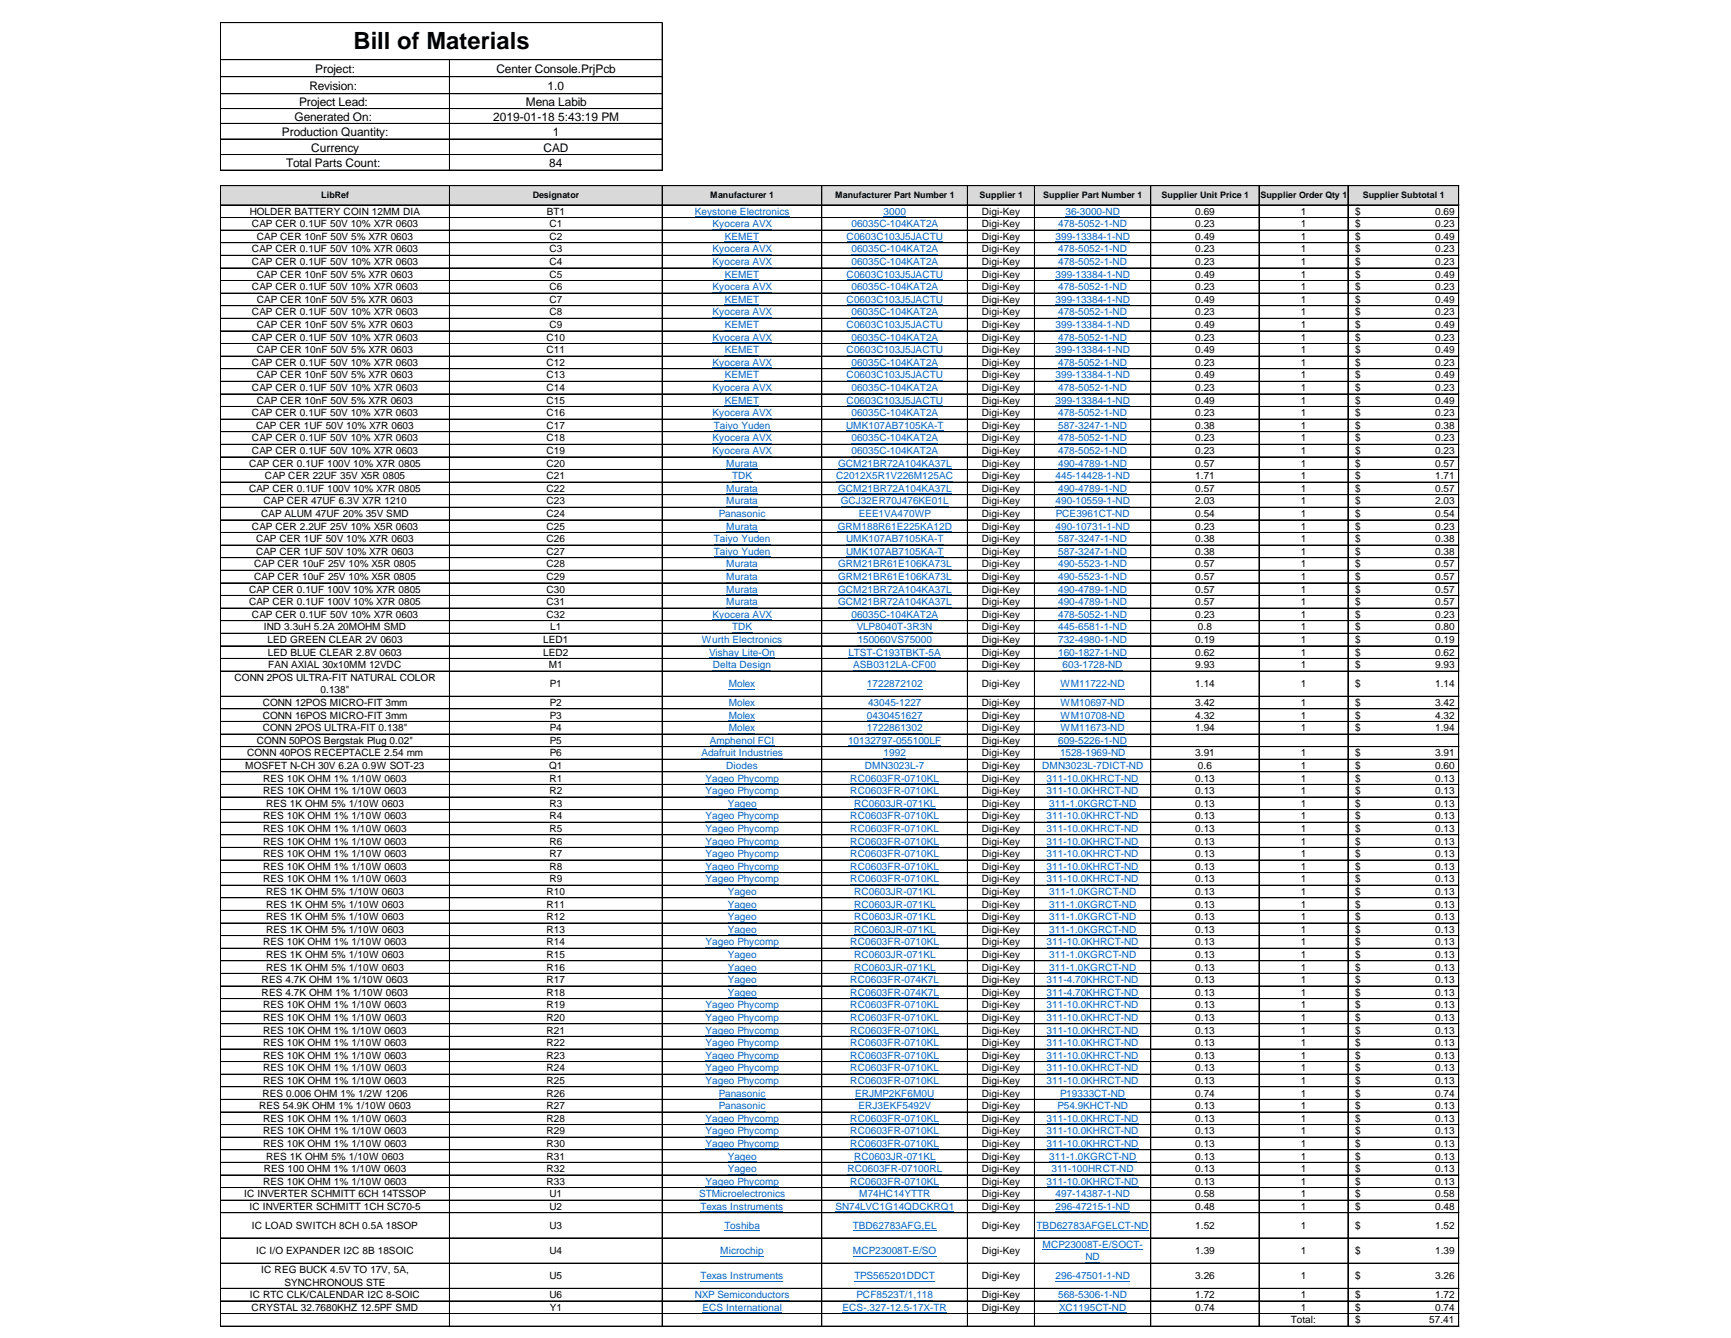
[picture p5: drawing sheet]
<svg xmlns="http://www.w3.org/2000/svg" width="279mm" height="216mm" viewBox="0 0 279 216" stroke-linecap="round" stroke-linejoin="round" font-family="sans-serif">
<defs><g id="words">
<text font-size="3.8" x="57.1" y="7.9">Bill of Materials</text>
<g font-size="1.9">
<text x="50.9" y="11.8">Project:</text>
<text x="80.1" y="11.8">Center Console.PrjPcb</text>
<text x="48.3" y="17.1">Project Lead:</text>
<text x="49.9" y="14.5">Revision:</text>
<text x="84.9" y="17.1">Mena Labib</text>
<text x="88.4" y="14.5">1.0</text>
<text x="45.5" y="21.9">Production Quantity:</text>
<text x="47.5" y="19.5">Generated On:</text>
<text x="79.6" y="19.5">2019-01-18 5:43:19 PM</text>
<text x="89.2" y="21.9">1</text>
<text x="46.2" y="27">Total Parts Count:</text>
<text x="50.2" y="24.5">Currency</text>
<text x="87.7" y="24.5">CAD</text>
<text x="88.6" y="27">84</text>
</g>
<g font-size="1.6">
<text x="40.3" y="34.6">HOLDER BATTERY COIN 12MM DIA</text>
<text x="88.3" y="34.6">BT1</text>
<text x="158.5" y="34.6">Digi-Key</text>
<text x="192.9" y="34.6">0.69</text>
<text x="210" y="34.6">1</text>
<text x="218.8" y="34.6">$</text>
<text x="231.6" y="34.6">0.69</text>
<text x="40.7" y="36.7">CAP CER 0.1UF 50V 10% X7R 0603</text>
<text x="40.7" y="40.7">CAP CER 0.1UF 50V 10% X7R 0603</text>
<text x="41.4" y="38.7">CAP CER 10nF 50V 5% X7R 0603</text>
<text x="88.7" y="36.7">C1</text>
<text x="88.7" y="38.7">C2</text>
<text x="88.7" y="40.7">C3</text>
<text x="158.5" y="36.7">Digi-Key</text>
<text x="158.5" y="38.7">Digi-Key</text>
<text x="158.5" y="40.7">Digi-Key</text>
<text x="192.9" y="36.7">0.23</text>
<text x="192.9" y="38.7">0.49</text>
<text x="192.9" y="40.7">0.23</text>
<text x="210" y="36.7">1</text>
<text x="210" y="38.7">1</text>
<text x="210" y="40.7">1</text>
<text x="218.8" y="36.7">$</text>
<text x="218.8" y="38.7">$</text>
<text x="218.8" y="40.7">$</text>
<text x="231.6" y="36.7">0.23</text>
<text x="231.6" y="38.7">0.49</text>
<text x="231.6" y="40.7">0.23</text>
<text x="40.7" y="42.8">CAP CER 0.1UF 50V 10% X7R 0603</text>
<text x="40.7" y="46.8">CAP CER 0.1UF 50V 10% X7R 0603</text>
<text x="41.4" y="44.8">CAP CER 10nF 50V 5% X7R 0603</text>
<text x="88.7" y="42.8">C4</text>
<text x="88.7" y="44.8">C5</text>
<text x="88.7" y="46.8">C6</text>
<text x="158.5" y="42.8">Digi-Key</text>
<text x="158.5" y="44.8">Digi-Key</text>
<text x="158.5" y="46.8">Digi-Key</text>
<text x="192.9" y="42.8">0.23</text>
<text x="192.9" y="44.8">0.49</text>
<text x="192.9" y="46.8">0.23</text>
<text x="210" y="42.8">1</text>
<text x="210" y="44.8">1</text>
<text x="210" y="46.8">1</text>
<text x="218.8" y="42.8">$</text>
<text x="218.8" y="44.8">$</text>
<text x="218.8" y="46.8">$</text>
<text x="231.6" y="42.8">0.23</text>
<text x="231.6" y="44.8">0.49</text>
<text x="231.6" y="46.8">0.23</text>
<text x="40.7" y="50.9">CAP CER 0.1UF 50V 10% X7R 0603</text>
<text x="41.4" y="48.9">CAP CER 10nF 50V 5% X7R 0603</text>
<text x="41.4" y="52.9">CAP CER 10nF 50V 5% X7R 0603</text>
<text x="88.7" y="48.9">C7</text>
<text x="88.7" y="50.9">C8</text>
<text x="88.7" y="52.9">C9</text>
<text x="158.5" y="48.9">Digi-Key</text>
<text x="158.5" y="50.9">Digi-Key</text>
<text x="158.5" y="52.9">Digi-Key</text>
<text x="192.9" y="48.9">0.49</text>
<text x="192.9" y="50.9">0.23</text>
<text x="192.9" y="52.9">0.49</text>
<text x="210" y="48.9">1</text>
<text x="210" y="50.9">1</text>
<text x="210" y="52.9">1</text>
<text x="218.8" y="48.9">$</text>
<text x="218.8" y="50.9">$</text>
<text x="218.8" y="52.9">$</text>
<text x="231.6" y="48.9">0.49</text>
<text x="231.6" y="50.9">0.23</text>
<text x="231.6" y="52.9">0.49</text>
<text x="40.7" y="55">CAP CER 0.1UF 50V 10% X7R 0603</text>
<text x="40.7" y="59">CAP CER 0.1UF 50V 10% X7R 0603</text>
<text x="41.4" y="57">CAP CER 10nF 50V 5% X7R 0603</text>
<text x="88.2" y="55">C10</text>
<text x="88.2" y="57">C11</text>
<text x="88.2" y="59">C12</text>
<text x="158.5" y="55">Digi-Key</text>
<text x="158.5" y="57">Digi-Key</text>
<text x="158.5" y="59">Digi-Key</text>
<text x="192.9" y="55">0.23</text>
<text x="192.9" y="57">0.49</text>
<text x="192.9" y="59">0.23</text>
<text x="210" y="55">1</text>
<text x="210" y="57">1</text>
<text x="210" y="59">1</text>
<text x="218.8" y="55">$</text>
<text x="218.8" y="57">$</text>
<text x="218.8" y="59">$</text>
<text x="231.6" y="55">0.23</text>
<text x="231.6" y="57">0.49</text>
<text x="231.6" y="59">0.23</text>
<text x="40.7" y="63.1">CAP CER 0.1UF 50V 10% X7R 0603</text>
<text x="41.4" y="61.1">CAP CER 10nF 50V 5% X7R 0603</text>
<text x="41.4" y="65.1">CAP CER 10nF 50V 5% X7R 0603</text>
<text x="88.2" y="61.1">C13</text>
<text x="88.2" y="63.1">C14</text>
<text x="88.2" y="65.1">C15</text>
<text x="158.5" y="61.1">Digi-Key</text>
<text x="158.5" y="63.1">Digi-Key</text>
<text x="158.5" y="65.1">Digi-Key</text>
<text x="192.9" y="61.1">0.49</text>
<text x="192.9" y="63.1">0.23</text>
<text x="192.9" y="65.1">0.49</text>
<text x="210" y="61.1">1</text>
<text x="210" y="63.1">1</text>
<text x="210" y="65.1">1</text>
<text x="218.8" y="61.1">$</text>
<text x="218.8" y="63.1">$</text>
<text x="218.8" y="65.1">$</text>
<text x="231.6" y="61.1">0.49</text>
<text x="231.6" y="63.1">0.23</text>
<text x="231.6" y="65.1">0.49</text>
<text x="40.7" y="67.2">CAP CER 0.1UF 50V 10% X7R 0603</text>
<text x="40.7" y="71.2">CAP CER 0.1UF 50V 10% X7R 0603</text>
<text x="41.3" y="69.2">CAP CER 1UF 50V 10% X7R 0603</text>
<text x="88.2" y="67.2">C16</text>
<text x="88.2" y="69.2">C17</text>
<text x="88.2" y="71.2">C18</text>
<text x="158.5" y="67.2">Digi-Key</text>
<text x="158.5" y="69.2">Digi-Key</text>
<text x="158.5" y="71.2">Digi-Key</text>
<text x="192.9" y="67.2">0.23</text>
<text x="192.9" y="69.2">0.38</text>
<text x="192.9" y="71.2">0.23</text>
<text x="210" y="67.2">1</text>
<text x="210" y="69.2">1</text>
<text x="210" y="71.2">1</text>
<text x="218.8" y="67.2">$</text>
<text x="218.8" y="69.2">$</text>
<text x="218.8" y="71.2">$</text>
<text x="231.6" y="67.2">0.23</text>
<text x="231.6" y="69.2">0.38</text>
<text x="231.6" y="71.2">0.23</text>
<text x="40.2" y="75.3">CAP CER 0.1UF 100V 10% X7R 0805</text>
<text x="40.7" y="73.3">CAP CER 0.1UF 50V 10% X7R 0603</text>
<text x="42.8" y="77.3">CAP CER 22UF 35V X5R 0805</text>
<text x="88.2" y="73.3">C19</text>
<text x="88.2" y="75.3">C20</text>
<text x="88.2" y="77.3">C21</text>
<text x="158.5" y="73.3">Digi-Key</text>
<text x="158.5" y="75.3">Digi-Key</text>
<text x="158.5" y="77.3">Digi-Key</text>
<text x="192.9" y="73.3">0.23</text>
<text x="192.9" y="75.3">0.57</text>
<text x="192.9" y="77.3">1.71</text>
<text x="210" y="73.3">1</text>
<text x="210" y="75.3">1</text>
<text x="210" y="77.3">1</text>
<text x="218.8" y="73.3">$</text>
<text x="218.8" y="75.3">$</text>
<text x="218.8" y="77.3">$</text>
<text x="231.6" y="73.3">0.23</text>
<text x="231.6" y="75.3">0.57</text>
<text x="231.6" y="77.3">1.71</text>
<text x="40.2" y="79.4">CAP CER 0.1UF 100V 10% X7R 0805</text>
<text x="42.2" y="83.4">CAP ALUM 47UF 20% 35V SMD</text>
<text x="42.5" y="81.4">CAP CER 47UF 6.3V X7R 1210</text>
<text x="88.2" y="79.4">C22</text>
<text x="88.2" y="81.4">C23</text>
<text x="88.2" y="83.4">C24</text>
<text x="158.5" y="79.4">Digi-Key</text>
<text x="158.5" y="81.4">Digi-Key</text>
<text x="158.5" y="83.4">Digi-Key</text>
<text x="192.9" y="79.4">0.57</text>
<text x="192.9" y="81.4">2.03</text>
<text x="192.9" y="83.4">0.54</text>
<text x="210" y="79.4">1</text>
<text x="210" y="81.4">1</text>
<text x="210" y="83.4">1</text>
<text x="218.8" y="79.4">$</text>
<text x="218.8" y="81.4">$</text>
<text x="218.8" y="83.4">$</text>
<text x="231.6" y="79.4">0.57</text>
<text x="231.6" y="81.4">2.03</text>
<text x="231.6" y="83.4">0.54</text>
<text x="40.7" y="85.5">CAP CER 2.2UF 25V 10% X5R 0603</text>
<text x="41.3" y="87.5">CAP CER 1UF 50V 10% X7R 0603</text>
<text x="41.3" y="89.5">CAP CER 1UF 50V 10% X7R 0603</text>
<text x="88.2" y="85.5">C25</text>
<text x="88.2" y="87.5">C26</text>
<text x="88.2" y="89.5">C27</text>
<text x="158.5" y="85.5">Digi-Key</text>
<text x="158.5" y="87.5">Digi-Key</text>
<text x="158.5" y="89.5">Digi-Key</text>
<text x="192.9" y="85.5">0.23</text>
<text x="192.9" y="87.5">0.38</text>
<text x="192.9" y="89.5">0.38</text>
<text x="210" y="85.5">1</text>
<text x="210" y="87.5">1</text>
<text x="210" y="89.5">1</text>
<text x="218.8" y="85.5">$</text>
<text x="218.8" y="87.5">$</text>
<text x="218.8" y="89.5">$</text>
<text x="231.6" y="85.5">0.23</text>
<text x="231.6" y="87.5">0.38</text>
<text x="231.6" y="89.5">0.38</text>
<text x="40.2" y="95.6">CAP CER 0.1UF 100V 10% X7R 0805</text>
<text x="41" y="91.6">CAP CER 10uF 25V 10% X5R 0805</text>
<text x="41" y="93.6">CAP CER 10uF 25V 10% X5R 0805</text>
<text x="88.2" y="91.6">C28</text>
<text x="88.2" y="93.6">C29</text>
<text x="88.2" y="95.6">C30</text>
<text x="158.5" y="91.6">Digi-Key</text>
<text x="158.5" y="93.6">Digi-Key</text>
<text x="158.5" y="95.6">Digi-Key</text>
<text x="192.9" y="91.6">0.57</text>
<text x="192.9" y="93.6">0.57</text>
<text x="192.9" y="95.6">0.57</text>
<text x="210" y="91.6">1</text>
<text x="210" y="93.6">1</text>
<text x="210" y="95.6">1</text>
<text x="218.8" y="91.6">$</text>
<text x="218.8" y="93.6">$</text>
<text x="218.8" y="95.6">$</text>
<text x="231.6" y="91.6">0.57</text>
<text x="231.6" y="93.6">0.57</text>
<text x="231.6" y="95.6">0.57</text>
<text x="40.2" y="97.7">CAP CER 0.1UF 100V 10% X7R 0805</text>
<text x="40.7" y="99.7">CAP CER 0.1UF 50V 10% X7R 0603</text>
<text x="42.6" y="101.7">IND 3.3uH 5.2A 20MOHM SMD</text>
<text x="88.2" y="97.7">C31</text>
<text x="88.2" y="99.7">C32</text>
<text x="88.8" y="101.7">L1</text>
<text x="158.5" y="97.7">Digi-Key</text>
<text x="158.5" y="99.7">Digi-Key</text>
<text x="158.5" y="101.7">Digi-Key</text>
<text x="192.9" y="97.7">0.57</text>
<text x="192.9" y="99.7">0.23</text>
<text x="193.3" y="101.7">0.8</text>
<text x="210" y="97.7">1</text>
<text x="210" y="99.7">1</text>
<text x="210" y="101.7">1</text>
<text x="218.8" y="97.7">$</text>
<text x="218.8" y="99.7">$</text>
<text x="218.8" y="101.7">$</text>
<text x="231.6" y="97.7">0.57</text>
<text x="231.6" y="99.7">0.23</text>
<text x="231.6" y="101.7">0.80</text>
<text x="43.2" y="103.8">LED GREEN CLEAR 2V 0603</text>
<text x="43.2" y="105.8">LED BLUE CLEAR 2.8V 0603</text>
<text x="43.3" y="107.8">FAN AXIAL 30x10MM 12VDC</text>
<text x="87.7" y="103.8">LED1</text>
<text x="87.7" y="105.8">LED2</text>
<text x="88.6" y="107.8">M1</text>
<text x="158.5" y="103.8">Digi-Key</text>
<text x="158.5" y="105.8">Digi-Key</text>
<text x="158.5" y="107.8">Digi-Key</text>
<text x="192.9" y="103.8">0.19</text>
<text x="192.9" y="105.8">0.62</text>
<text x="192.9" y="107.8">9.93</text>
<text x="210" y="103.8">1</text>
<text x="210" y="105.8">1</text>
<text x="210" y="107.8">1</text>
<text x="218.8" y="103.8">$</text>
<text x="218.8" y="105.8">$</text>
<text x="218.8" y="107.8">$</text>
<text x="231.6" y="103.8">0.19</text>
<text x="231.6" y="105.8">0.62</text>
<text x="231.6" y="107.8">9.93</text>
<text x="37.9" y="109.9">CONN 2POS ULTRA-FIT NATURAL COLOR</text>
<text x="42.4" y="113.9">CONN 12POS MICRO-FIT 3mm</text>
<text x="51.7" y="111.9">0.138&quot;</text>
<text x="88.8" y="110.9">P1</text>
<text x="88.8" y="113.9">P2</text>
<text x="158.5" y="110.9">Digi-Key</text>
<text x="158.5" y="113.9">Digi-Key</text>
<text x="192.9" y="110.9">1.14</text>
<text x="192.9" y="113.9">3.42</text>
<text x="210" y="110.9">1</text>
<text x="210" y="113.9">1</text>
<text x="218.8" y="110.9">$</text>
<text x="218.8" y="113.9">$</text>
<text x="231.6" y="110.9">1.14</text>
<text x="231.6" y="113.9">3.42</text>
<text x="42.4" y="116">CONN 16POS MICRO-FIT 3mm</text>
<text x="42.4" y="118">CONN 2POS ULTRA-FIT 0.138&quot;</text>
<text x="88.8" y="116">P3</text>
<text x="88.8" y="118">P4</text>
<text x="158.5" y="116">Digi-Key</text>
<text x="158.5" y="118">Digi-Key</text>
<text x="192.9" y="116">4.32</text>
<text x="192.9" y="118">1.94</text>
<text x="210" y="116">1</text>
<text x="210" y="118">1</text>
<text x="218.8" y="116">$</text>
<text x="218.8" y="118">$</text>
<text x="231.6" y="116">4.32</text>
<text x="231.6" y="118">1.94</text>
<text x="39.6" y="124.1">MOSFET N-CH 30V 6.2A 0.9W SOT-23</text>
<text x="39.9" y="122.1">CONN 40POS RECEPTACLE 2.54 mm</text>
<text x="41.4" y="120">CONN 50POS Bergstak Plug 0.02&quot;</text>
<text x="88.6" y="124.1">Q1</text>
<text x="88.8" y="120">P5</text>
<text x="88.8" y="122.1">P6</text>
<text x="158.5" y="120">Digi-Key</text>
<text x="158.5" y="122.1">Digi-Key</text>
<text x="158.5" y="124.1">Digi-Key</text>
<text x="192.9" y="122.1">3.91</text>
<text x="193.3" y="124.1">0.6</text>
<text x="210" y="122.1">1</text>
<text x="210" y="124.1">1</text>
<text x="218.8" y="122.1">$</text>
<text x="218.8" y="124.1">$</text>
<text x="231.6" y="122.1">3.91</text>
<text x="231.6" y="124.1">0.60</text>
<text x="42.5" y="126.1">RES 10K OHM 1% 1/10W 0603</text>
<text x="42.5" y="128.2">RES 10K OHM 1% 1/10W 0603</text>
<text x="42.9" y="130.2">RES 1K OHM 5% 1/10W 0603</text>
<text x="88.7" y="126.1">R1</text>
<text x="88.7" y="128.2">R2</text>
<text x="88.7" y="130.2">R3</text>
<text x="158.5" y="126.1">Digi-Key</text>
<text x="158.5" y="128.2">Digi-Key</text>
<text x="158.5" y="130.2">Digi-Key</text>
<text x="192.9" y="126.1">0.13</text>
<text x="192.9" y="128.2">0.13</text>
<text x="192.9" y="130.2">0.13</text>
<text x="210" y="126.1">1</text>
<text x="210" y="128.2">1</text>
<text x="210" y="130.2">1</text>
<text x="218.8" y="126.1">$</text>
<text x="218.8" y="128.2">$</text>
<text x="218.8" y="130.2">$</text>
<text x="231.6" y="126.1">0.13</text>
<text x="231.6" y="128.2">0.13</text>
<text x="231.6" y="130.2">0.13</text>
<text x="42.5" y="132.2">RES 10K OHM 1% 1/10W 0603</text>
<text x="42.5" y="134.2">RES 10K OHM 1% 1/10W 0603</text>
<text x="42.5" y="136.3">RES 10K OHM 1% 1/10W 0603</text>
<text x="88.7" y="132.2">R4</text>
<text x="88.7" y="134.2">R5</text>
<text x="88.7" y="136.3">R6</text>
<text x="158.5" y="132.2">Digi-Key</text>
<text x="158.5" y="134.2">Digi-Key</text>
<text x="158.5" y="136.3">Digi-Key</text>
<text x="192.9" y="132.2">0.13</text>
<text x="192.9" y="134.2">0.13</text>
<text x="192.9" y="136.3">0.13</text>
<text x="210" y="132.2">1</text>
<text x="210" y="134.2">1</text>
<text x="210" y="136.3">1</text>
<text x="218.8" y="132.2">$</text>
<text x="218.8" y="134.2">$</text>
<text x="218.8" y="136.3">$</text>
<text x="231.6" y="132.2">0.13</text>
<text x="231.6" y="134.2">0.13</text>
<text x="231.6" y="136.3">0.13</text>
<text x="42.5" y="138.3">RES 10K OHM 1% 1/10W 0603</text>
<text x="42.5" y="140.3">RES 10K OHM 1% 1/10W 0603</text>
<text x="42.5" y="142.4">RES 10K OHM 1% 1/10W 0603</text>
<text x="88.7" y="138.3">R7</text>
<text x="88.7" y="140.3">R8</text>
<text x="88.7" y="142.4">R9</text>
<text x="158.5" y="138.3">Digi-Key</text>
<text x="158.5" y="140.3">Digi-Key</text>
<text x="158.5" y="142.4">Digi-Key</text>
<text x="192.9" y="138.3">0.13</text>
<text x="192.9" y="140.3">0.13</text>
<text x="192.9" y="142.4">0.13</text>
<text x="210" y="138.3">1</text>
<text x="210" y="140.3">1</text>
<text x="210" y="142.4">1</text>
<text x="218.8" y="138.3">$</text>
<text x="218.8" y="140.3">$</text>
<text x="218.8" y="142.4">$</text>
<text x="231.6" y="138.3">0.13</text>
<text x="231.6" y="140.3">0.13</text>
<text x="231.6" y="142.4">0.13</text>
<text x="42.9" y="144.4">RES 1K OHM 5% 1/10W 0603</text>
<text x="42.9" y="146.4">RES 1K OHM 5% 1/10W 0603</text>
<text x="42.9" y="148.5">RES 1K OHM 5% 1/10W 0603</text>
<text x="88.2" y="144.4">R10</text>
<text x="88.2" y="146.4">R11</text>
<text x="88.2" y="148.5">R12</text>
<text x="158.5" y="144.4">Digi-Key</text>
<text x="158.5" y="146.4">Digi-Key</text>
<text x="158.5" y="148.5">Digi-Key</text>
<text x="192.9" y="144.4">0.13</text>
<text x="192.9" y="146.4">0.13</text>
<text x="192.9" y="148.5">0.13</text>
<text x="210" y="144.4">1</text>
<text x="210" y="146.4">1</text>
<text x="210" y="148.5">1</text>
<text x="218.8" y="144.4">$</text>
<text x="218.8" y="146.4">$</text>
<text x="218.8" y="148.5">$</text>
<text x="231.6" y="144.4">0.13</text>
<text x="231.6" y="146.4">0.13</text>
<text x="231.6" y="148.5">0.13</text>
<text x="42.5" y="152.5">RES 10K OHM 1% 1/10W 0603</text>
<text x="42.9" y="150.5">RES 1K OHM 5% 1/10W 0603</text>
<text x="42.9" y="154.6">RES 1K OHM 5% 1/10W 0603</text>
<text x="88.2" y="150.5">R13</text>
<text x="88.2" y="152.5">R14</text>
<text x="88.2" y="154.6">R15</text>
<text x="158.5" y="150.5">Digi-Key</text>
<text x="158.5" y="152.5">Digi-Key</text>
<text x="158.5" y="154.6">Digi-Key</text>
<text x="192.9" y="150.5">0.13</text>
<text x="192.9" y="152.5">0.13</text>
<text x="192.9" y="154.6">0.13</text>
<text x="210" y="150.5">1</text>
<text x="210" y="152.5">1</text>
<text x="210" y="154.6">1</text>
<text x="218.8" y="150.5">$</text>
<text x="218.8" y="152.5">$</text>
<text x="218.8" y="154.6">$</text>
<text x="231.6" y="150.5">0.13</text>
<text x="231.6" y="152.5">0.13</text>
<text x="231.6" y="154.6">0.13</text>
<text x="42.2" y="158.6">RES 4.7K OHM 1% 1/10W 0603</text>
<text x="42.2" y="160.7">RES 4.7K OHM 1% 1/10W 0603</text>
<text x="42.9" y="156.6">RES 1K OHM 5% 1/10W 0603</text>
<text x="88.2" y="156.6">R16</text>
<text x="88.2" y="158.6">R17</text>
<text x="88.2" y="160.7">R18</text>
<text x="158.5" y="156.6">Digi-Key</text>
<text x="158.5" y="158.6">Digi-Key</text>
<text x="158.5" y="160.7">Digi-Key</text>
<text x="192.9" y="156.6">0.13</text>
<text x="192.9" y="158.6">0.13</text>
<text x="192.9" y="160.7">0.13</text>
<text x="210" y="156.6">1</text>
<text x="210" y="158.6">1</text>
<text x="210" y="160.7">1</text>
<text x="218.8" y="156.6">$</text>
<text x="218.8" y="158.6">$</text>
<text x="218.8" y="160.7">$</text>
<text x="231.6" y="156.6">0.13</text>
<text x="231.6" y="158.6">0.13</text>
<text x="231.6" y="160.7">0.13</text>
<text x="42.5" y="162.7">RES 10K OHM 1% 1/10W 0603</text>
<text x="42.5" y="164.7">RES 10K OHM 1% 1/10W 0603</text>
<text x="42.5" y="166.8">RES 10K OHM 1% 1/10W 0603</text>
<text x="88.2" y="162.7">R19</text>
<text x="88.2" y="164.7">R20</text>
<text x="88.2" y="166.8">R21</text>
<text x="158.5" y="162.7">Digi-Key</text>
<text x="158.5" y="164.7">Digi-Key</text>
<text x="158.5" y="166.8">Digi-Key</text>
<text x="192.9" y="162.7">0.13</text>
<text x="192.9" y="164.7">0.13</text>
<text x="192.9" y="166.8">0.13</text>
<text x="210" y="162.7">1</text>
<text x="210" y="164.7">1</text>
<text x="210" y="166.8">1</text>
<text x="218.8" y="162.7">$</text>
<text x="218.8" y="164.7">$</text>
<text x="218.8" y="166.8">$</text>
<text x="231.6" y="162.7">0.13</text>
<text x="231.6" y="164.7">0.13</text>
<text x="231.6" y="166.8">0.13</text>
<text x="42.5" y="168.8">RES 10K OHM 1% 1/10W 0603</text>
<text x="42.5" y="170.8">RES 10K OHM 1% 1/10W 0603</text>
<text x="42.5" y="172.9">RES 10K OHM 1% 1/10W 0603</text>
<text x="88.2" y="168.8">R22</text>
<text x="88.2" y="170.8">R23</text>
<text x="88.2" y="172.9">R24</text>
<text x="158.5" y="168.8">Digi-Key</text>
<text x="158.5" y="170.8">Digi-Key</text>
<text x="158.5" y="172.9">Digi-Key</text>
<text x="192.9" y="168.8">0.13</text>
<text x="192.9" y="170.8">0.13</text>
<text x="192.9" y="172.9">0.13</text>
<text x="210" y="168.8">1</text>
<text x="210" y="170.8">1</text>
<text x="210" y="172.9">1</text>
<text x="218.8" y="168.8">$</text>
<text x="218.8" y="170.8">$</text>
<text x="218.8" y="172.9">$</text>
<text x="231.6" y="168.8">0.13</text>
<text x="231.6" y="170.8">0.13</text>
<text x="231.6" y="172.9">0.13</text>
<text x="41.8" y="179">RES 54.9K OHM 1% 1/10W 0603</text>
<text x="42.3" y="176.9">RES 0.006 OHM 1% 1/2W 1206</text>
<text x="42.5" y="174.9">RES 10K OHM 1% 1/10W 0603</text>
<text x="88.2" y="174.9">R25</text>
<text x="88.2" y="176.9">R26</text>
<text x="88.2" y="179">R27</text>
<text x="158.5" y="174.9">Digi-Key</text>
<text x="158.5" y="176.9">Digi-Key</text>
<text x="158.5" y="179">Digi-Key</text>
<text x="192.9" y="174.9">0.13</text>
<text x="192.9" y="176.9">0.74</text>
<text x="192.9" y="179">0.13</text>
<text x="210" y="174.9">1</text>
<text x="210" y="176.9">1</text>
<text x="210" y="179">1</text>
<text x="218.8" y="174.9">$</text>
<text x="218.8" y="176.9">$</text>
<text x="218.8" y="179">$</text>
<text x="231.6" y="174.9">0.13</text>
<text x="231.6" y="176.9">0.74</text>
<text x="231.6" y="179">0.13</text>
<text x="42.5" y="181">RES 10K OHM 1% 1/10W 0603</text>
<text x="42.5" y="183">RES 10K OHM 1% 1/10W 0603</text>
<text x="42.5" y="185.1">RES 10K OHM 1% 1/10W 0603</text>
<text x="88.2" y="181">R28</text>
<text x="88.2" y="183">R29</text>
<text x="88.2" y="185.1">R30</text>
<text x="158.5" y="181">Digi-Key</text>
<text x="158.5" y="183">Digi-Key</text>
<text x="158.5" y="185.1">Digi-Key</text>
<text x="192.9" y="181">0.13</text>
<text x="192.9" y="183">0.13</text>
<text x="192.9" y="185.1">0.13</text>
<text x="210" y="181">1</text>
<text x="210" y="183">1</text>
<text x="210" y="185.1">1</text>
<text x="218.8" y="181">$</text>
<text x="218.8" y="183">$</text>
<text x="218.8" y="185.1">$</text>
<text x="231.6" y="181">0.13</text>
<text x="231.6" y="183">0.13</text>
<text x="231.6" y="185.1">0.13</text>
<text x="42.5" y="191.2">RES 10K OHM 1% 1/10W 0603</text>
<text x="42.6" y="189.1">RES 100 OHM 1% 1/10W 0603</text>
<text x="42.9" y="187.1">RES 1K OHM 5% 1/10W 0603</text>
<text x="88.2" y="187.1">R31</text>
<text x="88.2" y="189.1">R32</text>
<text x="88.2" y="191.2">R33</text>
<text x="158.5" y="187.1">Digi-Key</text>
<text x="158.5" y="189.1">Digi-Key</text>
<text x="158.5" y="191.2">Digi-Key</text>
<text x="192.9" y="187.1">0.13</text>
<text x="192.9" y="189.1">0.13</text>
<text x="192.9" y="191.2">0.13</text>
<text x="210" y="187.1">1</text>
<text x="210" y="189.1">1</text>
<text x="210" y="191.2">1</text>
<text x="218.8" y="187.1">$</text>
<text x="218.8" y="189.1">$</text>
<text x="218.8" y="191.2">$</text>
<text x="231.6" y="187.1">0.13</text>
<text x="231.6" y="189.1">0.13</text>
<text x="231.6" y="191.2">0.13</text>
<text x="39.4" y="193.2">IC INVERTER SCHMITT 6CH 14TSSOP</text>
<text x="40.3" y="195.2">IC INVERTER SCHMITT 1CH SC70-5</text>
<text x="88.7" y="193.2">U1</text>
<text x="88.7" y="195.2">U2</text>
<text x="158.5" y="193.2">Digi-Key</text>
<text x="158.5" y="195.2">Digi-Key</text>
<text x="192.9" y="193.2">0.58</text>
<text x="192.9" y="195.2">0.48</text>
<text x="210" y="193.2">1</text>
<text x="210" y="195.2">1</text>
<text x="218.8" y="193.2">$</text>
<text x="218.8" y="195.2">$</text>
<text x="231.6" y="193.2">0.58</text>
<text x="231.6" y="195.2">0.48</text>
<text x="40.7" y="198.3">IC LOAD SWITCH 8CH 0.5A 18SOP</text>
<text x="41.3" y="202.3">IC I/O EXPANDER I2C 8B 18SOIC</text>
<text x="88.7" y="198.3">U3</text>
<text x="88.7" y="202.3">U4</text>
<text x="158.5" y="198.3">Digi-Key</text>
<text x="158.5" y="202.3">Digi-Key</text>
<text x="192.9" y="198.3">1.52</text>
<text x="192.9" y="202.3">1.39</text>
<text x="210" y="198.3">1</text>
<text x="210" y="202.3">1</text>
<text x="218.8" y="198.3">$</text>
<text x="218.8" y="202.3">$</text>
<text x="231.6" y="198.3">1.52</text>
<text x="231.6" y="202.3">1.39</text>
<text x="40.3" y="209.5">IC RTC CLK/CALENDAR I2C 8-SOIC</text>
<text x="42.2" y="205.4">IC REG BUCK 4.5V TO 17V, 5A,</text>
<text x="45.9" y="207.4">SYNCHRONOUS STE</text>
<text x="88.7" y="206.4">U5</text>
<text x="88.7" y="209.5">U6</text>
<text x="158.5" y="206.4">Digi-Key</text>
<text x="158.5" y="209.5">Digi-Key</text>
<text x="192.9" y="206.4">3.26</text>
<text x="192.9" y="209.5">1.72</text>
<text x="210" y="206.4">1</text>
<text x="210" y="209.5">1</text>
<text x="218.8" y="206.4">$</text>
<text x="218.8" y="209.5">$</text>
<text x="231.6" y="206.4">3.26</text>
<text x="231.6" y="209.5">1.72</text>
<text x="40.6" y="211.5">CRYSTAL 32.7680KHZ 12.5PF SMD</text>
<text x="88.8" y="211.5">Y1</text>
<text x="158.5" y="211.5">Digi-Key</text>
<text x="192.9" y="211.5">0.74</text>
<text x="208.3" y="213.5">Total:</text>
<text x="210" y="211.5">1</text>
<text x="218.8" y="211.5">$</text>
<text x="218.8" y="213.5">$</text>
<text x="230.7" y="213.5">57.41</text>
<text x="231.6" y="211.5">0.74</text>
</g>
<g font-size="1.6" fill="#0563c1">
<text x="112.1" y="34.6">Keystone Electronics</text>
<text x="142.6" y="34.6">3000</text>
<text x="172" y="34.6">36-3000-ND</text>
<text x="115" y="36.7">Kyocera AVX</text>
<text x="115" y="40.7">Kyocera AVX</text>
<text x="117" y="38.7">KEMET</text>
<text x="136.6" y="38.7">C0603C103J5JACTU</text>
<text x="137.4" y="36.7">06035C-104KAT2A</text>
<text x="137.4" y="40.7">06035C-104KAT2A</text>
<text x="170.4" y="38.7">399-13384-1-ND</text>
<text x="170.8" y="36.7">478-5052-1-ND</text>
<text x="170.8" y="40.7">478-5052-1-ND</text>
<text x="115" y="42.8">Kyocera AVX</text>
<text x="115" y="46.8">Kyocera AVX</text>
<text x="117" y="44.8">KEMET</text>
<text x="136.6" y="44.8">C0603C103J5JACTU</text>
<text x="137.4" y="42.8">06035C-104KAT2A</text>
<text x="137.4" y="46.8">06035C-104KAT2A</text>
<text x="170.4" y="44.8">399-13384-1-ND</text>
<text x="170.8" y="42.8">478-5052-1-ND</text>
<text x="170.8" y="46.8">478-5052-1-ND</text>
<text x="115" y="50.9">Kyocera AVX</text>
<text x="117" y="48.9">KEMET</text>
<text x="117" y="52.9">KEMET</text>
<text x="136.6" y="48.9">C0603C103J5JACTU</text>
<text x="136.6" y="52.9">C0603C103J5JACTU</text>
<text x="137.4" y="50.9">06035C-104KAT2A</text>
<text x="170.4" y="48.9">399-13384-1-ND</text>
<text x="170.4" y="52.9">399-13384-1-ND</text>
<text x="170.8" y="50.9">478-5052-1-ND</text>
<text x="115" y="55">Kyocera AVX</text>
<text x="115" y="59">Kyocera AVX</text>
<text x="117" y="57">KEMET</text>
<text x="136.6" y="57">C0603C103J5JACTU</text>
<text x="137.4" y="55">06035C-104KAT2A</text>
<text x="137.4" y="59">06035C-104KAT2A</text>
<text x="170.4" y="57">399-13384-1-ND</text>
<text x="170.8" y="55">478-5052-1-ND</text>
<text x="170.8" y="59">478-5052-1-ND</text>
<text x="115" y="63.1">Kyocera AVX</text>
<text x="117" y="61.1">KEMET</text>
<text x="117" y="65.1">KEMET</text>
<text x="136.6" y="61.1">C0603C103J5JACTU</text>
<text x="136.6" y="65.1">C0603C103J5JACTU</text>
<text x="137.4" y="63.1">06035C-104KAT2A</text>
<text x="170.4" y="61.1">399-13384-1-ND</text>
<text x="170.4" y="65.1">399-13384-1-ND</text>
<text x="170.8" y="63.1">478-5052-1-ND</text>
<text x="115" y="67.2">Kyocera AVX</text>
<text x="115" y="71.2">Kyocera AVX</text>
<text x="115.2" y="69.2">Taiyo Yuden</text>
<text x="136.6" y="69.2">UMK107AB7105KA-T</text>
<text x="137.4" y="67.2">06035C-104KAT2A</text>
<text x="137.4" y="71.2">06035C-104KAT2A</text>
<text x="170.8" y="67.2">478-5052-1-ND</text>
<text x="170.8" y="69.2">587-3247-1-ND</text>
<text x="170.8" y="71.2">478-5052-1-ND</text>
<text x="115" y="73.3">Kyocera AVX</text>
<text x="117.2" y="75.3">Murata</text>
<text x="118.2" y="77.3">TDK</text>
<text x="135" y="77.3">C2012X5R1V226M125AC</text>
<text x="135.3" y="75.3">GCM21BR72A104KA37L</text>
<text x="137.4" y="73.3">06035C-104KAT2A</text>
<text x="170.4" y="77.3">445-14428-1-ND</text>
<text x="170.8" y="73.3">478-5052-1-ND</text>
<text x="170.8" y="75.3">490-4789-1-ND</text>
<text x="116" y="83.4">Panasonic</text>
<text x="117.2" y="79.4">Murata</text>
<text x="117.2" y="81.4">Murata</text>
<text x="135.3" y="79.4">GCM21BR72A104KA37L</text>
<text x="135.7" y="81.4">GCJ32ER70J476KE01L</text>
<text x="138.6" y="83.4">EEE1VA470WP</text>
<text x="170.4" y="81.4">490-10559-1-ND</text>
<text x="170.4" y="83.4">PCE3961CT-ND</text>
<text x="170.8" y="79.4">490-4789-1-ND</text>
<text x="115.2" y="87.5">Taiyo Yuden</text>
<text x="115.2" y="89.5">Taiyo Yuden</text>
<text x="117.2" y="85.5">Murata</text>
<text x="135.2" y="85.5">GRM188R61E225KA12D</text>
<text x="136.6" y="87.5">UMK107AB7105KA-T</text>
<text x="136.6" y="89.5">UMK107AB7105KA-T</text>
<text x="170.4" y="85.5">490-10731-1-ND</text>
<text x="170.8" y="87.5">587-3247-1-ND</text>
<text x="170.8" y="89.5">587-3247-1-ND</text>
<text x="117.2" y="91.6">Murata</text>
<text x="117.2" y="93.6">Murata</text>
<text x="117.2" y="95.6">Murata</text>
<text x="135.3" y="91.6">GRM21BR61E106KA73L</text>
<text x="135.3" y="93.6">GRM21BR61E106KA73L</text>
<text x="135.3" y="95.6">GCM21BR72A104KA37L</text>
<text x="170.8" y="91.6">490-5523-1-ND</text>
<text x="170.8" y="93.6">490-5523-1-ND</text>
<text x="170.8" y="95.6">490-4789-1-ND</text>
<text x="115" y="99.7">Kyocera AVX</text>
<text x="117.2" y="97.7">Murata</text>
<text x="118.2" y="101.7">TDK</text>
<text x="135.3" y="97.7">GCM21BR72A104KA37L</text>
<text x="137.4" y="99.7">06035C-104KAT2A</text>
<text x="138.3" y="101.7">VLP8040T-3R3N</text>
<text x="170.8" y="97.7">490-4789-1-ND</text>
<text x="170.8" y="99.7">478-5052-1-ND</text>
<text x="170.8" y="101.7">445-6581-1-ND</text>
<text x="113.3" y="103.8">Wurth Electronics</text>
<text x="114.5" y="105.8">Vishay Lite-On</text>
<text x="115.1" y="107.8">Delta Design</text>
<text x="136.9" y="105.8">LTST-C193TBKT-5A</text>
<text x="137.7" y="107.8">ASB0312LA-CF00</text>
<text x="138.4" y="103.8">150060VS75000</text>
<text x="170.8" y="103.8">732-4980-1-ND</text>
<text x="170.8" y="105.8">160-1827-1-ND</text>
<text x="171.5" y="107.8">603-1728-ND</text>
<text x="117.6" y="110.9">Molex</text>
<text x="117.6" y="113.9">Molex</text>
<text x="139.9" y="110.9">1722872102</text>
<text x="140.1" y="113.9">43045-1227</text>
<text x="171.2" y="110.9">WM11722-ND</text>
<text x="171.2" y="113.9">WM10697-ND</text>
<text x="117.6" y="116">Molex</text>
<text x="117.6" y="118">Molex</text>
<text x="139.9" y="116">0430451627</text>
<text x="139.9" y="118">1722861302</text>
<text x="171.2" y="116">WM10708-ND</text>
<text x="171.2" y="118">WM11673-ND</text>
<text x="113.2" y="122.1">Adafruit Industries</text>
<text x="114.6" y="120">Amphenol FCI</text>
<text x="117.2" y="124.1">Diodes</text>
<text x="136.9" y="120">10132797-055100LF</text>
<text x="139.6" y="124.1">DMN3023L-7</text>
<text x="142.6" y="122.1">1992</text>
<text x="168.2" y="124.1">DMN3023L-7DICT-ND</text>
<text x="170.8" y="120">609-5226-1-ND</text>
<text x="171.1" y="122.1">1528-1969-ND</text>
<text x="113.9" y="126.1">Yageo Phycomp</text>
<text x="113.9" y="128.2">Yageo Phycomp</text>
<text x="117.5" y="130.2">Yageo</text>
<text x="137.2" y="126.1">RC0603FR-0710KL</text>
<text x="137.2" y="128.2">RC0603FR-0710KL</text>
<text x="137.8" y="130.2">RC0603JR-071KL</text>
<text x="168.9" y="126.1">311-10.0KHRCT-ND</text>
<text x="168.9" y="128.2">311-10.0KHRCT-ND</text>
<text x="169.4" y="130.2">311-1.0KGRCT-ND</text>
<text x="113.9" y="132.2">Yageo Phycomp</text>
<text x="113.9" y="134.2">Yageo Phycomp</text>
<text x="113.9" y="136.3">Yageo Phycomp</text>
<text x="137.2" y="132.2">RC0603FR-0710KL</text>
<text x="137.2" y="134.2">RC0603FR-0710KL</text>
<text x="137.2" y="136.3">RC0603FR-0710KL</text>
<text x="168.9" y="132.2">311-10.0KHRCT-ND</text>
<text x="168.9" y="134.2">311-10.0KHRCT-ND</text>
<text x="168.9" y="136.3">311-10.0KHRCT-ND</text>
<text x="113.9" y="138.3">Yageo Phycomp</text>
<text x="113.9" y="140.3">Yageo Phycomp</text>
<text x="113.9" y="142.4">Yageo Phycomp</text>
<text x="137.2" y="138.3">RC0603FR-0710KL</text>
<text x="137.2" y="140.3">RC0603FR-0710KL</text>
<text x="137.2" y="142.4">RC0603FR-0710KL</text>
<text x="168.9" y="138.3">311-10.0KHRCT-ND</text>
<text x="168.9" y="140.3">311-10.0KHRCT-ND</text>
<text x="168.9" y="142.4">311-10.0KHRCT-ND</text>
<text x="117.5" y="144.4">Yageo</text>
<text x="117.5" y="146.4">Yageo</text>
<text x="117.5" y="148.5">Yageo</text>
<text x="137.8" y="144.4">RC0603JR-071KL</text>
<text x="137.8" y="146.4">RC0603JR-071KL</text>
<text x="137.8" y="148.5">RC0603JR-071KL</text>
<text x="169.4" y="144.4">311-1.0KGRCT-ND</text>
<text x="169.4" y="146.4">311-1.0KGRCT-ND</text>
<text x="169.4" y="148.5">311-1.0KGRCT-ND</text>
<text x="113.9" y="152.5">Yageo Phycomp</text>
<text x="117.5" y="150.5">Yageo</text>
<text x="117.5" y="154.6">Yageo</text>
<text x="137.2" y="152.5">RC0603FR-0710KL</text>
<text x="137.8" y="150.5">RC0603JR-071KL</text>
<text x="137.8" y="154.6">RC0603JR-071KL</text>
<text x="168.9" y="152.5">311-10.0KHRCT-ND</text>
<text x="169.4" y="150.5">311-1.0KGRCT-ND</text>
<text x="169.4" y="154.6">311-1.0KGRCT-ND</text>
<text x="117.5" y="156.6">Yageo</text>
<text x="117.5" y="158.6">Yageo</text>
<text x="117.5" y="160.7">Yageo</text>
<text x="137.2" y="158.6">RC0603FR-074K7L</text>
<text x="137.2" y="160.7">RC0603FR-074K7L</text>
<text x="137.8" y="156.6">RC0603JR-071KL</text>
<text x="168.9" y="158.6">311-4.70KHRCT-ND</text>
<text x="168.9" y="160.7">311-4.70KHRCT-ND</text>
<text x="169.4" y="156.6">311-1.0KGRCT-ND</text>
<text x="113.9" y="162.7">Yageo Phycomp</text>
<text x="113.9" y="164.7">Yageo Phycomp</text>
<text x="113.9" y="166.8">Yageo Phycomp</text>
<text x="137.2" y="162.7">RC0603FR-0710KL</text>
<text x="137.2" y="164.7">RC0603FR-0710KL</text>
<text x="137.2" y="166.8">RC0603FR-0710KL</text>
<text x="168.9" y="162.7">311-10.0KHRCT-ND</text>
<text x="168.9" y="164.7">311-10.0KHRCT-ND</text>
<text x="168.9" y="166.8">311-10.0KHRCT-ND</text>
<text x="113.9" y="168.8">Yageo Phycomp</text>
<text x="113.9" y="170.8">Yageo Phycomp</text>
<text x="113.9" y="172.9">Yageo Phycomp</text>
<text x="137.2" y="168.8">RC0603FR-0710KL</text>
<text x="137.2" y="170.8">RC0603FR-0710KL</text>
<text x="137.2" y="172.9">RC0603FR-0710KL</text>
<text x="168.9" y="168.8">311-10.0KHRCT-ND</text>
<text x="168.9" y="170.8">311-10.0KHRCT-ND</text>
<text x="168.9" y="172.9">311-10.0KHRCT-ND</text>
<text x="113.9" y="174.9">Yageo Phycomp</text>
<text x="116" y="176.9">Panasonic</text>
<text x="116" y="179">Panasonic</text>
<text x="137.2" y="174.9">RC0603FR-0710KL</text>
<text x="138" y="176.9">ERJMP2KF6M0U</text>
<text x="138.6" y="179">ERJ3EKF5492V</text>
<text x="168.9" y="174.9">311-10.0KHRCT-ND</text>
<text x="170.7" y="179">P54.9KHCT-ND</text>
<text x="171.1" y="176.9">P19333CT-ND</text>
<text x="113.9" y="181">Yageo Phycomp</text>
<text x="113.9" y="183">Yageo Phycomp</text>
<text x="113.9" y="185.1">Yageo Phycomp</text>
<text x="137.2" y="181">RC0603FR-0710KL</text>
<text x="137.2" y="183">RC0603FR-0710KL</text>
<text x="137.2" y="185.1">RC0603FR-0710KL</text>
<text x="168.9" y="181">311-10.0KHRCT-ND</text>
<text x="168.9" y="183">311-10.0KHRCT-ND</text>
<text x="168.9" y="185.1">311-10.0KHRCT-ND</text>
<text x="113.9" y="191.2">Yageo Phycomp</text>
<text x="117.5" y="187.1">Yageo</text>
<text x="117.5" y="189.1">Yageo</text>
<text x="136.8" y="189.1">RC0603FR-07100RL</text>
<text x="137.2" y="191.2">RC0603FR-0710KL</text>
<text x="137.8" y="187.1">RC0603JR-071KL</text>
<text x="168.9" y="191.2">311-10.0KHRCT-ND</text>
<text x="169.4" y="187.1">311-1.0KGRCT-ND</text>
<text x="169.7" y="189.1">311-100HRCT-ND</text>
<text x="112.8" y="193.2">STMicroelectronics</text>
<text x="113.1" y="195.2">Texas Instruments</text>
<text x="134.9" y="195.2">SN74LVC1G14QDCKRQ1</text>
<text x="138.7" y="193.2">M74HC14YTTR</text>
<text x="170.4" y="193.2">497-14387-1-ND</text>
<text x="170.4" y="195.2">296-47215-1-ND</text>
<text x="116.3" y="202.3">Microchip</text>
<text x="116.9" y="198.3">Toshiba</text>
<text x="137.7" y="198.3">TBD62783AFG,EL</text>
<text x="137.7" y="202.3">MCP23008T-E/SO</text>
<text x="167.3" y="198.3">TBD62783AFGELCT-ND</text>
<text x="168.3" y="201.3">MCP23008T-E/SOCT-</text>
<text x="175.2" y="203.4">ND</text>
<text x="112.1" y="209.5">NXP Semiconductors</text>
<text x="113.1" y="206.4">Texas Instruments</text>
<text x="137.9" y="206.4">TPS565201DDCT</text>
<text x="138.3" y="209.5">PCF8523T/1,118</text>
<text x="170.4" y="206.4">296-47501-1-ND</text>
<text x="170.8" y="209.5">568-5306-1-ND</text>
<text x="113.4" y="211.5">ECS International</text>
<text x="136" y="211.5">ECS-.327-12.5-17X-TR</text>
<text x="171" y="211.5">XC1195CT-ND</text>
</g>
<g font-size="1.4">
<text x="51.9" y="32">LibRef</text>
<text x="86" y="32">Designator</text>
<text x="114.6" y="32">Manufacturer 1</text>
<text x="134.8" y="32">Manufacturer Part Number 1</text>
<text x="158.1" y="32">Supplier 1</text>
<text x="168.4" y="32">Supplier Part Number 1</text>
<text x="187.5" y="32">Supplier Unit Price 1</text>
<text x="203.4" y="32">Supplier Order Qty 1</text>
<text x="220" y="32">Supplier Subtotal 1</text>
</g>
</g></defs>
<path d="M35.5 30h200v3.1h-200z" fill="#d9d9d9"/>
<g fill="none" stroke="#0563c1" stroke-width=".16">
<path d="M112.1 35h15.3M115 37h9.6M117 39h5.5M136.6 39h15.5M137.4 37h14M142.6 35h3.6M170.4 39h12M170.8 37h11.1M172 35h8.8M115 41.1h9.6M115 43.1h9.6M115 47.2h9.6"/>
<path d="M115 51.2h9.6M115 55.3h9.6M115 59.4h9.6M117 45.1h5.5M117 49.2h5.5M117 53.3h5.5M117 57.3h5.5M136.6 45.1h15.5M136.6 49.2h15.5M136.6 53.3h15.5M136.6 57.3h15.5M137.4 41.1h14"/>
<path d="M137.4 43.1h14M137.4 47.2h14M137.4 51.2h14M137.4 55.3h14M137.4 59.4h14M170.4 45.1h12M170.4 49.2h12M170.4 53.3h12M170.4 57.3h12M170.8 41.1h11.1M170.8 43.1h11.1M170.8 47.2h11.1"/>
<path d="M170.8 51.2h11.1M170.8 55.3h11.1M170.8 59.4h11.1M115 63.4h9.6M115 67.5h9.6M115 71.6h9.6M115 73.6h9.6M115.2 69.5h9.1M117 61.4h5.5M117 65.5h5.5M117.2 75.6h5.1M117.2 79.7h5.1"/>
<path d="M118.2 77.7h3.2M135 77.7h18.8M135.3 75.6h18.3M135.3 79.7h18.3M136.6 69.5h15.7M136.6 61.4h15.5M136.6 65.5h15.5M137.4 63.4h14M137.4 67.5h14M137.4 71.6h14M137.4 73.6h14M170.4 61.4h12"/>
<path d="M170.4 65.5h12M170.4 77.7h12M170.8 63.4h11.1M170.8 67.5h11.1M170.8 69.5h11.1M170.8 71.6h11.1M170.8 73.6h11.1M170.8 75.6h11.1M170.8 79.7h11.1M115.2 87.8h9.1M115.2 89.9h9.1M116 83.8h7.6"/>
<path d="M117.2 81.7h5.1M117.2 85.8h5.1M117.2 91.9h5.1M117.2 93.9h5.1M117.2 96h5.1M117.2 98h5.1M135.2 85.8h18.4M135.3 91.9h18.3M135.3 93.9h18.3M135.3 96h18.3M135.3 98h18.3M135.7 81.7h17.4"/>
<path d="M136.6 87.8h15.7M136.6 89.9h15.7M138.6 83.8h11.6M170.4 81.7h12M170.4 85.8h12M170.4 83.8h11.9M170.8 87.8h11.1M170.8 89.9h11.1M170.8 91.9h11.1M170.8 93.9h11.1M170.8 96h11.1M170.8 98h11.1"/>
<path d="M113.3 104.1h12.9M114.5 106.1h10.6M115 100h9.6M115.1 108.2h9.4M117.6 111.2h4.3M117.6 114.3h4.3M117.6 116.3h4.3M117.6 118.3h4.3M118.2 102.1h3.2M136.9 106.1h14.9M137.4 100h14M137.7 108.2h13.4"/>
<path d="M138.3 102.1h12.2M138.4 104.1h12M139.9 111.2h9M139.9 116.3h9M139.9 118.3h9M140.1 114.3h8.6M170.8 100h11.1M170.8 102.1h11.1M170.8 104.1h11.1M170.8 106.1h11.1M171.2 111.2h10.4M171.2 114.3h10.4"/>
<path d="M171.2 116.3h10.4M171.2 118.3h10.4M171.5 108.2h9.7M113.2 122.4h13.2M113.9 126.5h11.8M113.9 128.5h11.8M113.9 132.5h11.8M113.9 134.6h11.8M113.9 136.6h11.8M113.9 138.6h11.8M114.6 120.4h10.4M117.2 124.4h5.1"/>
<path d="M117.5 130.5h4.6M136.9 120.4h15M137.2 126.5h14.3M137.2 128.5h14.3M137.2 132.5h14.3M137.2 134.6h14.3M137.2 136.6h14.3M137.2 138.6h14.3M137.8 130.5h13.2M139.6 124.4h9.6M142.6 122.4h3.6M168.2 124.4h16.3"/>
<path d="M168.9 126.5h14.9M168.9 128.5h14.9M168.9 132.5h14.9M168.9 134.6h14.9M168.9 136.6h14.9M168.9 138.6h14.9M169.4 130.5h14M170.8 120.4h11.1M171.1 122.4h10.6M113.9 140.7h11.8M113.9 142.7h11.8M113.9 152.9h11.8"/>
<path d="M117.5 144.7h4.6M117.5 146.8h4.6M117.5 148.8h4.6M117.5 150.8h4.6M117.5 154.9h4.6M117.5 156.9h4.6M117.5 159h4.6M137.2 140.7h14.3M137.2 142.7h14.3M137.2 152.9h14.3M137.2 159h14.3M137.8 144.7h13.2"/>
<path d="M137.8 146.8h13.2M137.8 148.8h13.2M137.8 150.8h13.2M137.8 154.9h13.2M137.8 156.9h13.2M168.9 140.7h14.9M168.9 142.7h14.9M168.9 152.9h14.9M168.9 159h14.9M169.4 144.7h14M169.4 146.8h14M169.4 148.8h14"/>
<path d="M169.4 150.8h14M169.4 154.9h14M169.4 156.9h14M113.9 163h11.8M113.9 165.1h11.8M113.9 167.1h11.8M113.9 169.1h11.8M113.9 171.2h11.8M113.9 173.2h11.8M113.9 175.2h11.8M116 177.3h7.6M116 179.3h7.6"/>
<path d="M117.5 161h4.6M137.2 161h14.3M137.2 163h14.3M137.2 165.1h14.3M137.2 167.1h14.3M137.2 169.1h14.3M137.2 171.2h14.3M137.2 173.2h14.3M137.2 175.2h14.3M138 177.3h12.8M138.6 179.3h11.7M168.9 161h14.9"/>
<path d="M168.9 163h14.9M168.9 165.1h14.9M168.9 167.1h14.9M168.9 169.1h14.9M168.9 171.2h14.9M168.9 173.2h14.9M168.9 175.2h14.9M170.7 179.3h11.4M171.1 177.3h10.5M112.8 193.5h13.9M113.1 195.6h13.3M113.9 181.3h11.8"/>
<path d="M113.9 183.4h11.8M113.9 185.4h11.8M113.9 191.5h11.8M116.9 198.6h5.8M117.5 187.4h4.6M117.5 189.5h4.6M134.9 195.6h19.1M136.8 189.5h15.3M137.2 181.3h14.3M137.2 183.4h14.3M137.2 185.4h14.3M137.2 191.5h14.3"/>
<path d="M137.7 198.6h13.5M137.8 187.4h13.2M138.7 193.5h11.5M167.3 198.6h18.1M168.9 181.3h14.9M168.9 183.4h14.9M168.9 185.4h14.9M168.9 191.5h14.9M169.4 187.4h14M169.7 189.5h13.3M170.4 193.5h12M170.4 195.6h12"/>
<path d="M112.1 209.8h15.3M113.1 206.7h13.3M113.4 211.8h12.8M116.3 202.7h7M136 211.8h16.8M137.7 202.7h13.4M137.9 206.7h13M138.3 209.8h12.3M168.3 201.7h16.1M170.4 206.7h12M170.8 209.8h11.1M171 211.8h10.8"/>
<path d="M175.2 203.7h2.4"/>
</g>
<g fill="none" stroke="#000" stroke-width=".16">
<path d="M35.5 3.6v23.9M35.6 3.6v23.9M35.6 3.6h71.3M35.6 3.7h71.3M35.6 15.1h71.3M35.6 15.2h71.3M35.6 17.5h71.3M35.6 19.9h71.3M72.5 9.7v17.8M72.6 9.7v17.8M106.9 3.7v23.8M106.9 9.6l-71.3 .1"/>
<path d="M106.9 12.4h-71.3M35.5 30v184M35.6 30v184M35.6 24.9h71.3M35.6 25h71.3M35.6 27.4h71.3M35.6 27.5h71.3M35.6 30h199.9M35.6 33.1h199.9M35.6 35.1h199.9M35.6 37.1h199.9M35.6 37.2h199.9"/>
<path d="M35.6 39.2h199.9M72.5 30v184M72.6 30v184M106.9 30v184M106.9 22.4l-71.3 .1M132.6 30v184M132.7 30v184M156.2 30l-.1 184M167 30v184M185.7 30v184M185.8 30v184M203.2 30v184"/>
<path d="M217.6 30v184M235.5 30l-.1 184M35.6 41.2h199.9M35.6 43.2h199.9M35.6 43.3h199.9M35.6 45.3h199.9M35.6 47.3h199.9M35.6 49.3h199.9M35.6 49.4h199.9M35.6 51.4h199.9M35.6 53.4h199.9M35.6 55.4h199.9"/>
<path d="M35.6 57.5h199.9M35.6 59.5h199.9M35.6 61.5h199.9M35.6 63.6h199.9M35.6 65.6h199.9M35.6 67.6h199.9M35.6 69.7h199.9M35.6 71.7h199.9M35.6 73.7h199.9M35.6 75.8h199.9M35.6 77.8h199.9M35.6 79.8h199.9"/>
<path d="M35.6 81.9h199.9M35.6 83.9h199.9M35.6 85.9h199.9M35.6 87.9h199.9M35.6 90h199.9M35.6 92h199.9M35.6 94h199.9M35.6 96.1h199.9M35.6 98.1h199.9M35.6 100.1h199.9M35.6 100.2h199.9M35.6 102.2h199.9"/>
<path d="M35.6 104.2h199.9M35.6 106.2h199.9M35.6 106.3h199.9M35.6 108.3h199.9M35.6 112.3h199.9M35.6 112.4h199.9M35.6 114.4h199.9M35.6 116.4h199.9M35.6 118.4h199.9M35.6 118.5h199.9M35.6 120.5h199.9M35.6 122.5h199.9"/>
<path d="M35.6 124.5h199.9M35.6 124.6h199.9M35.6 126.6h199.9M35.6 128.6h199.9M35.6 130.6h199.9M35.6 130.7h199.9M35.6 132.7h199.9M35.6 134.7h199.9M35.6 136.7h199.9M35.6 138.8h199.9M35.6 140.8h199.9M35.6 142.8h199.9"/>
<path d="M35.6 144.9h199.9M35.6 146.9h199.9M35.6 148.9h199.9M35.6 149h199.9M35.6 151h199.9M35.6 153h199.9M35.6 155h199.9M35.6 155.1h199.9M35.6 157.1h199.9M35.6 159.1h199.9M35.6 161.1h199.9M35.6 161.2h199.9"/>
<path d="M35.6 163.2h199.9M35.6 165.2h199.9M35.6 167.2h199.9M35.6 167.3h199.9M35.6 169.3h199.9M35.6 171.3h199.9M35.6 173.3h199.9M35.6 173.4h199.9M35.6 175.4h199.9M35.6 177.4h199.9M35.6 179.4h199.9M35.6 179.5h199.9"/>
<path d="M35.6 181.5h199.9M35.6 183.5h199.9M35.6 185.5h199.9M35.6 187.6h199.9M35.6 189.6h199.9M35.6 191.6h199.9M35.6 193.7h199.9M35.6 195.7h199.9M35.6 199.8h199.9M35.6 203.8h199.9M35.6 207.9h199.9M35.6 209.9h199.9"/>
<path d="M35.6 211.9h199.9M35.6 212h199.9M35.6 214h199.9"/>
</g>
<use href="#words"/>
</svg>
